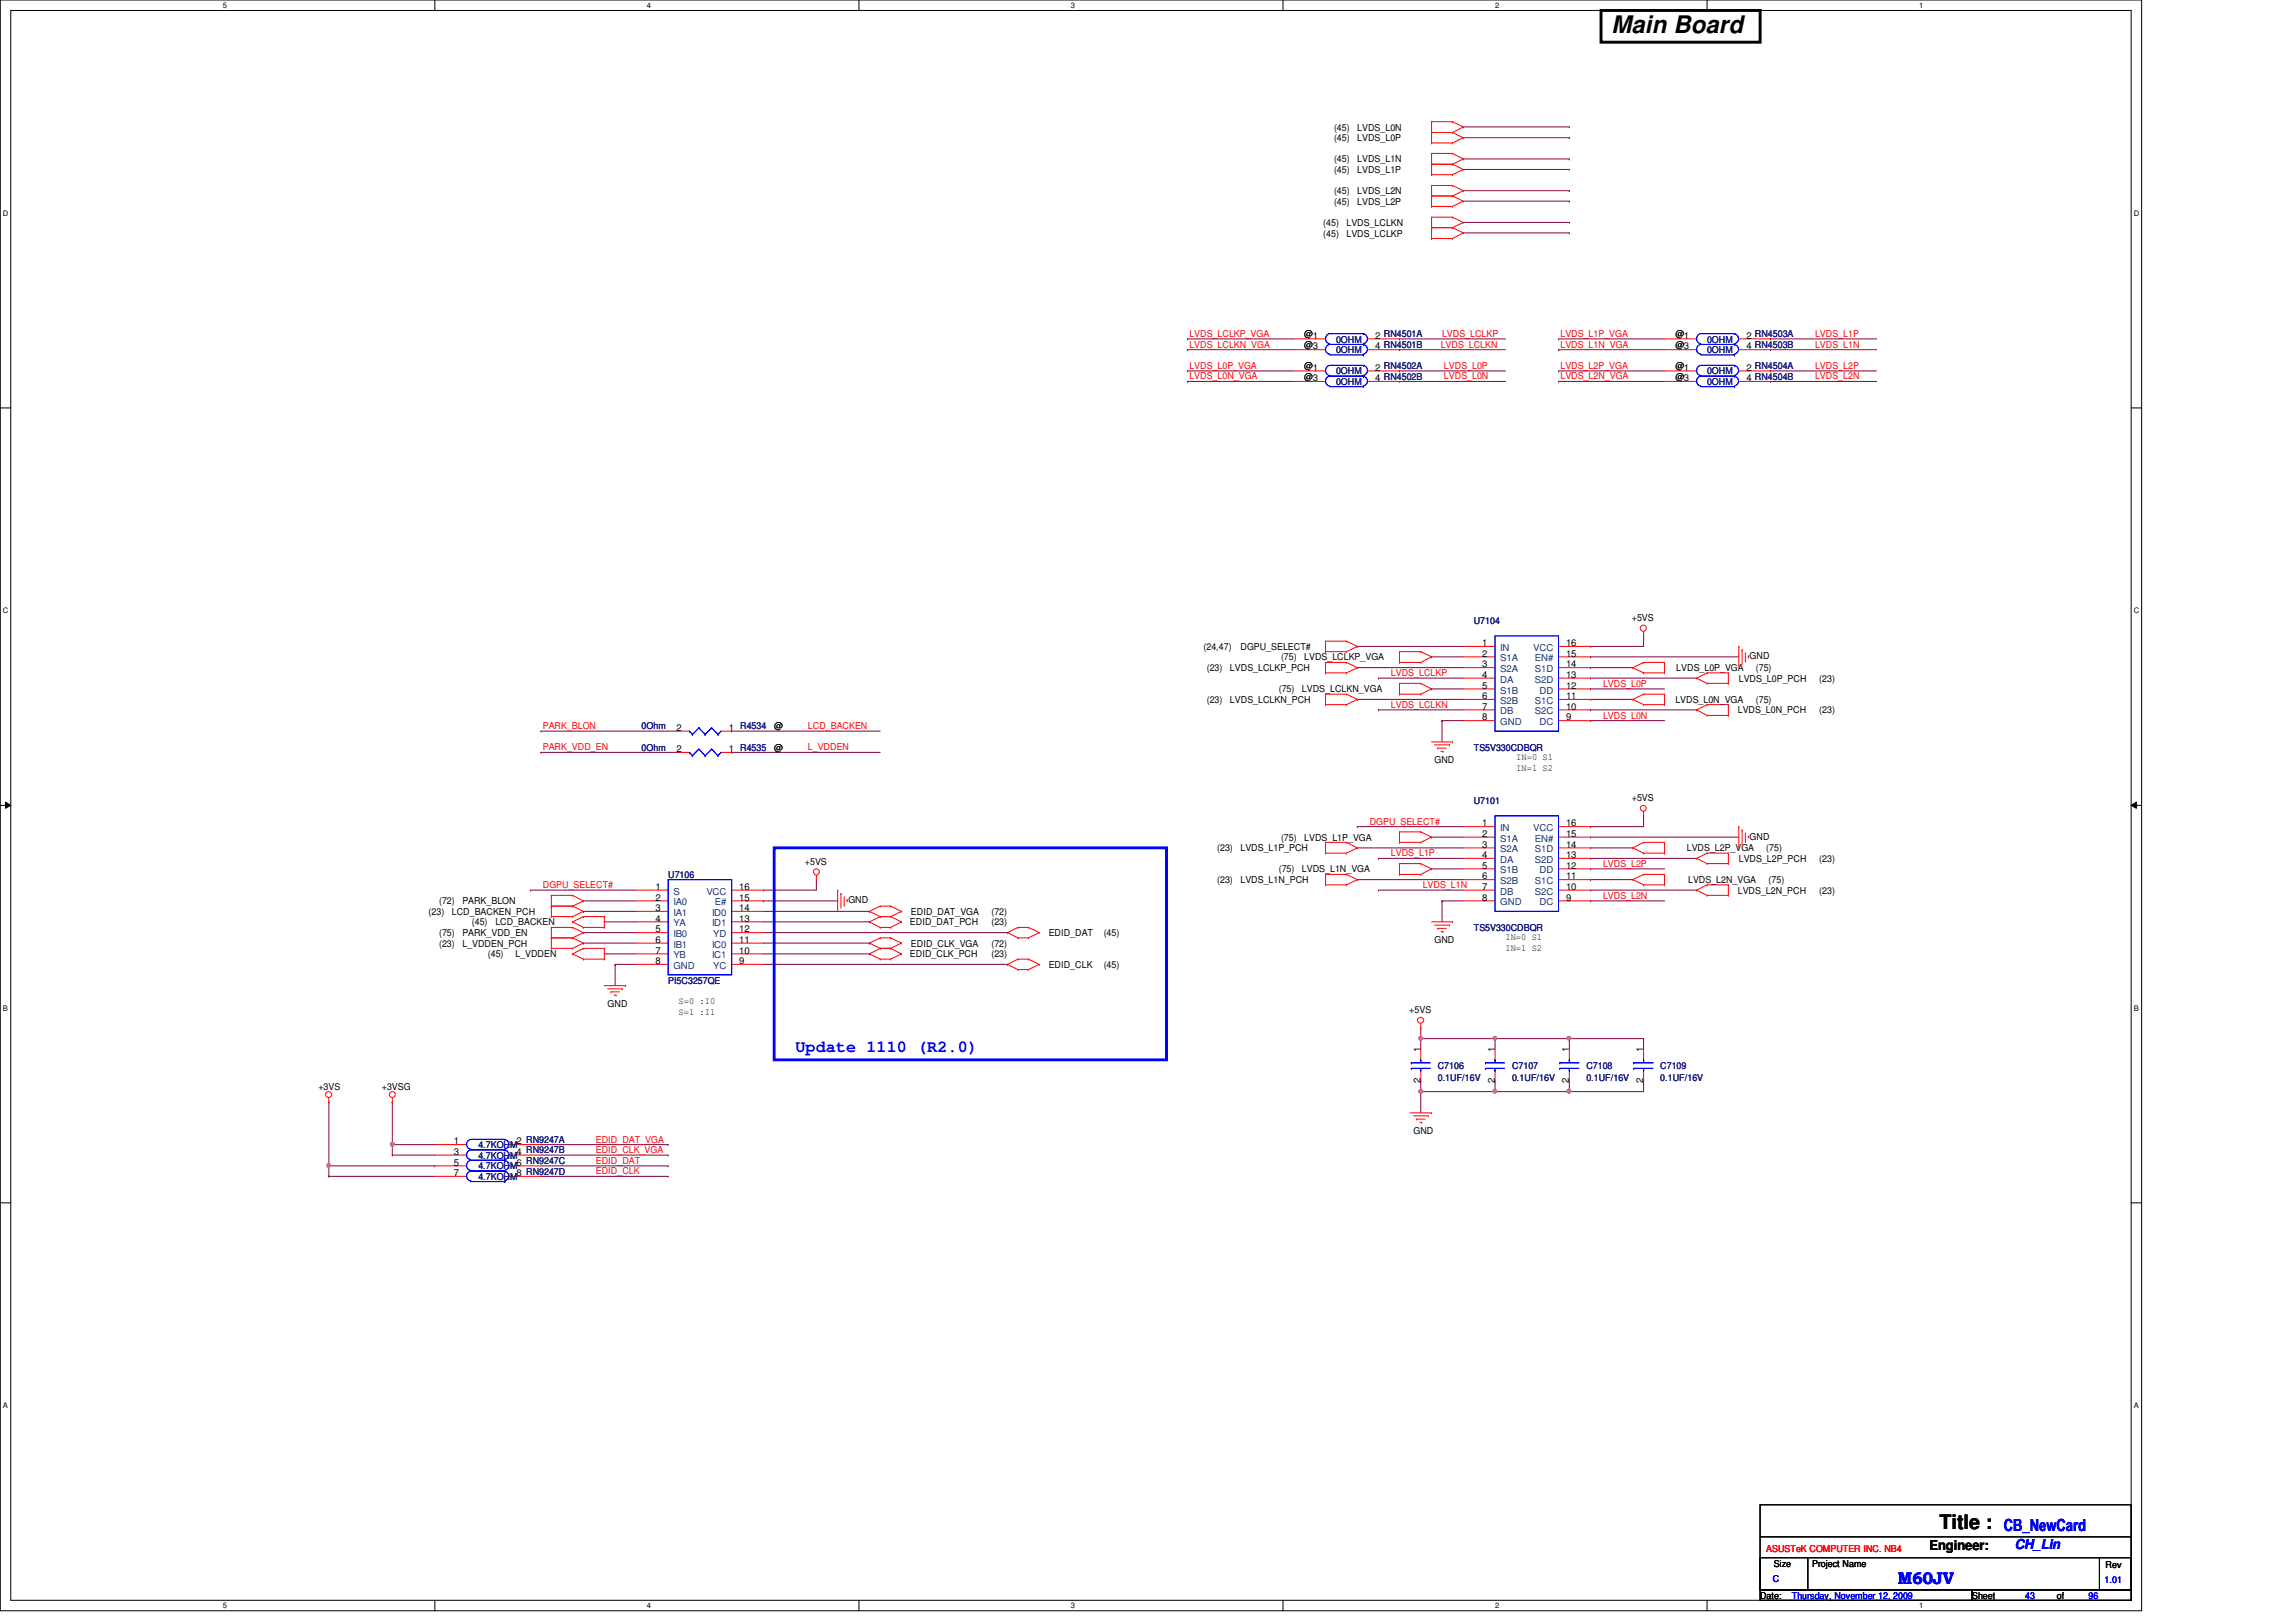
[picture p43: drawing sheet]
<svg xmlns="http://www.w3.org/2000/svg" width="297mm" height="210mm" viewBox="0 0 297 210" stroke-linecap="round" stroke-linejoin="round" font-family="sans-serif">
<defs><g id="words">
<text font-size="3.1" x="208.5" y="4.2">Main Board</text>
<text font-size="2.6" x="250.9" y="197.9">Title :</text>
<g font-size="2.2" fill="#00f">
<text x="102.9" y="136.2">Update 1110 (R2.0)</text>
<text x="259.2" y="198.2">CB_NewCard</text>
<text x="245.5" y="205">M60JV</text>
</g>
<text font-size="1.8" x="249.6" y="200.5">Engineer:</text>
<text font-size="1.8" fill="#00f" x="260.6" y="200.5">CH_Lin</text>
<g font-size="1.2">
<text x="172.6" y="16.9">(45)</text>
<text x="175.6" y="16.9">LVDS_L0N</text>
<text x="172.6" y="18.3">(45)</text>
<text x="172.6" y="22.4">(45)</text>
<text x="172.6" y="21">(45)</text>
<text x="175.6" y="18.3">LVDS_L0P</text>
<text x="175.6" y="22.4">LVDS_L1P</text>
<text x="175.6" y="21">LVDS_L1N</text>
<text x="171.2" y="29.3">(45)</text>
<text x="172.6" y="25.1">(45)</text>
<text x="172.6" y="26.5">(45)</text>
<text x="174.2" y="29.3">LVDS_LCLKN</text>
<text x="175.6" y="25.1">LVDS_L2N</text>
<text x="175.6" y="26.5">LVDS_L2P</text>
<text x="171.2" y="30.6">(45)</text>
<text x="174.2" y="30.6">LVDS_LCLKP</text>
<text x="168.7" y="43.6">@1</text>
<text x="168.7" y="47.8">@1</text>
<text x="168.7" y="45">@3</text>
<text x="177.9" y="43.8">2 RN4501A</text>
<text x="177.9" y="48">2 RN4502A</text>
<text x="177.9" y="45.2">4 RN4501B</text>
<text x="216.7" y="47.8">@1</text>
<text x="216.7" y="43.6">@1</text>
<text x="216.7" y="45">@3</text>
<text x="225.9" y="48">2 RN4504A</text>
<text x="225.9" y="43.8">2 RN4503A</text>
<text x="225.9" y="45.2">4 RN4503B</text>
<text x="168.7" y="49.1">@3</text>
<text x="177.9" y="49.3">4 RN4502B</text>
<text x="216.7" y="49.1">@3</text>
<text x="225.9" y="49.3">4 RN4504B</text>
<text x="191.8" y="83.6">1</text>
<text x="202.6" y="83.6">16</text>
<text x="211.1" y="80.4">+5VS</text>
<text x="155.7" y="84.1">(24,47)</text>
<text x="156.1" y="86.9">(23)</text>
<text x="159.1" y="86.9">LVDS_LCLKP_PCH</text>
<text x="160.5" y="84.1">DGPU_SELECT#</text>
<text x="165.4" y="89.6">(75)</text>
<text x="165.7" y="85.5">(75)</text>
<text x="168.4" y="89.6">LVDS_LCLKN_VGA</text>
<text x="168.7" y="85.5">LVDS_LCLKP_VGA</text>
<text x="191.8" y="85">2</text>
<text x="191.8" y="86.4">3</text>
<text x="191.8" y="87.7">4</text>
<text x="191.8" y="89.1">5</text>
<text x="202.6" y="85">15</text>
<text x="202.6" y="86.4">14</text>
<text x="202.6" y="87.7">13</text>
<text x="202.6" y="89.1">12</text>
<text x="216.9" y="86.9">LVDS_L0P_VGA</text>
<text x="225" y="88.2">LVDS_L0P_PCH</text>
<text x="226.4" y="85.3">GND</text>
<text x="227.2" y="86.9">(75)</text>
<text x="235.4" y="88.2">(23)</text>
<text x="87.5" y="94.6">2</text>
<text x="94.3" y="94.6">1 R4534</text>
<text x="100.2" y="94.4">@</text>
<text x="156.1" y="91">(23)</text>
<text x="159.1" y="91">LVDS_LCLKN_PCH</text>
<text x="191.8" y="90.5">6</text>
<text x="191.8" y="91.8">7</text>
<text x="191.8" y="93.2">8</text>
<text x="202.6" y="90.5">11</text>
<text x="202.6" y="91.8">10</text>
<text x="202.6" y="93.2">9</text>
<text x="216.7" y="91">LVDS_L0N_VGA</text>
<text x="224.8" y="92.3">LVDS_L0N_PCH</text>
<text x="227.2" y="91">(75)</text>
<text x="235.4" y="92.3">(23)</text>
<text x="87.5" y="97.3">2</text>
<text x="94.3" y="97.3">1 R4535</text>
<text x="100.2" y="97.2">@</text>
<text x="185.6" y="98.8">GND</text>
<text x="196.2" y="99.7">IN=1 S2</text>
<text x="196.2" y="98.4">IN=0 S1</text>
<text x="191.8" y="106.9">1</text>
<text x="202.6" y="106.9">16</text>
<text x="211.1" y="103.7">+5VS</text>
<text x="104.1" y="112">+5VS</text>
<text x="157.5" y="110.2">(23)</text>
<text x="160.5" y="110.2">LVDS_L1P_PCH</text>
<text x="165.4" y="112.9">(75)</text>
<text x="165.7" y="108.8">(75)</text>
<text x="168.4" y="112.9">LVDS_L1N_VGA</text>
<text x="168.7" y="108.8">LVDS_L1P_VGA</text>
<text x="191.8" y="108.3">2</text>
<text x="191.8" y="109.7">3</text>
<text x="191.8" y="111">4</text>
<text x="191.8" y="112.4">5</text>
<text x="191.8" y="113.8">6</text>
<text x="202.6" y="108.3">15</text>
<text x="202.6" y="109.7">14</text>
<text x="202.6" y="111">13</text>
<text x="202.6" y="112.4">12</text>
<text x="202.6" y="113.8">11</text>
<text x="218.2" y="110.2">LVDS_L2P_VGA</text>
<text x="225" y="111.5">LVDS_L2P_PCH</text>
<text x="226.4" y="108.7">GND</text>
<text x="228.5" y="110.2">(75)</text>
<text x="235.4" y="111.5">(23)</text>
<text x="55.5" y="118.4">(23)</text>
<text x="56.8" y="117">(72)</text>
<text x="58.5" y="118.4">LCD_BACKEN_PCH</text>
<text x="59.8" y="117">PARK_BLON</text>
<text x="61" y="119.8">(45)</text>
<text x="64.1" y="119.8">LCD_BACKEN</text>
<text x="84.8" y="115.1">1</text>
<text x="84.8" y="116.5">2</text>
<text x="84.8" y="117.9">3</text>
<text x="84.8" y="119.3">4</text>
<text x="95.6" y="119.3">13</text>
<text x="95.6" y="117.9">14</text>
<text x="95.6" y="116.5">15</text>
<text x="95.6" y="115.1">16</text>
<text x="109.8" y="116.9">GND</text>
<text x="117.7" y="119.8">EDID_DAT_PCH</text>
<text x="117.9" y="118.4">EDID_DAT_VGA</text>
<text x="128.3" y="119.8">(23)</text>
<text x="128.3" y="118.4">(72)</text>
<text x="157.5" y="114.3">(23)</text>
<text x="160.5" y="114.3">LVDS_L1N_PCH</text>
<text x="191.8" y="115.1">7</text>
<text x="191.8" y="116.5">8</text>
<text x="202.6" y="115.1">10</text>
<text x="202.6" y="116.5">9</text>
<text x="218.4" y="114.3">LVDS_L2N_VGA</text>
<text x="224.8" y="115.7">LVDS_L2N_PCH</text>
<text x="228.8" y="114.3">(75)</text>
<text x="235.4" y="115.7">(23)</text>
<text x="56.8" y="122.5">(23)</text>
<text x="56.8" y="121.2">(75)</text>
<text x="59.8" y="122.5">L_VDDEN_PCH</text>
<text x="59.8" y="121.2">PARK_VDD_EN</text>
<text x="63.1" y="123.9">(45)</text>
<text x="66.7" y="123.9">L_VDDEN</text>
<text x="84.8" y="120.6">5</text>
<text x="84.8" y="122">6</text>
<text x="84.8" y="123.4">7</text>
<text x="84.8" y="124.8">8</text>
<text x="95.6" y="124.8">9</text>
<text x="95.6" y="123.4">10</text>
<text x="95.6" y="122">11</text>
<text x="95.6" y="120.6">12</text>
<text x="117.7" y="123.9">EDID_CLK_PCH</text>
<text x="117.9" y="122.5">EDID_CLK_VGA</text>
<text x="128.3" y="123.9">(23)</text>
<text x="128.3" y="122.5">(72)</text>
<text x="135.7" y="125.3">EDID_CLK</text>
<text x="135.7" y="121.2">EDID_DAT</text>
<text x="142.8" y="121.2">(45)</text>
<text x="142.8" y="125.3">(45)</text>
<text x="185.6" y="122.1">GND</text>
<text x="194.8" y="123.1">IN=1 S2</text>
<text x="194.8" y="121.7">IN=0 S1</text>
<text x="78.6" y="130.3">GND</text>
<text x="87.8" y="131.3">S=1 :I1</text>
<text x="87.8" y="129.9">S=0 :I0</text>
<text x="182.3" y="131.1">+5VS</text>
<text x="183.8" y="136.2" transform="rotate(-90 183.8 136.2)">1</text>
<text x="193.4" y="136.2" transform="rotate(-90 193.4 136.2)">1</text>
<text x="203" y="136.2" transform="rotate(-90 203 136.2)">1</text>
<text x="212.6" y="136.2" transform="rotate(-90 212.6 136.2)">1</text>
<text x="41.2" y="141">+3VS</text>
<text x="49.4" y="141">+3VSG</text>
<text x="183.8" y="140.2" transform="rotate(-90 183.8 140.2)">2</text>
<text x="193.4" y="140.2" transform="rotate(-90 193.4 140.2)">2</text>
<text x="203" y="140.2" transform="rotate(-90 203 140.2)">2</text>
<text x="212.6" y="140.2" transform="rotate(-90 212.6 140.2)">2</text>
<text x="58.7" y="148.1">1</text>
<text x="58.7" y="149.4">3</text>
<text x="66.8" y="148.1">2 RN9247A</text>
<text x="66.8" y="149.4">4 RN9247B</text>
<text x="182.9" y="146.8">GND</text>
<text x="58.7" y="150.8">5</text>
<text x="58.7" y="152.2">7</text>
<text x="66.8" y="150.8">6 RN9247C</text>
<text x="66.8" y="152.2">8 RN9247D</text>
<text x="229.5" y="202.7">Size</text>
<text x="234.4" y="202.7">Project Name</text>
<text x="272.4" y="202.9">Rev</text>
<text x="227.7" y="206.9">Date:</text>
<text x="255.1" y="206.9">Sheet</text>
<text x="266.1" y="206.9">of</text>
</g>
<g font-size="1.2" fill="#f00">
<text x="153.9" y="43.6">LVDS_LCLKP_VGA</text>
<text x="153.9" y="47.8">LVDS_L0P_VGA</text>
<text x="153.9" y="45">LVDS_LCLKN_VGA</text>
<text x="186.4" y="45">LVDS_LCLKN</text>
<text x="186.6" y="43.6">LVDS_LCLKP</text>
<text x="186.8" y="47.8">LVDS_L0P</text>
<text x="201.9" y="43.6">LVDS_L1P_VGA</text>
<text x="201.9" y="47.8">LVDS_L2P_VGA</text>
<text x="201.9" y="45">LVDS_L1N_VGA</text>
<text x="234.8" y="45">LVDS_L1N</text>
<text x="234.8" y="43.6">LVDS_L1P</text>
<text x="234.8" y="47.8">LVDS_L2P</text>
<text x="153.9" y="49.1">LVDS_L0N_VGA</text>
<text x="186.8" y="49.1">LVDS_L0N</text>
<text x="201.9" y="49.1">LVDS_L2N_VGA</text>
<text x="234.8" y="49.1">LVDS_L2N</text>
<text x="180" y="87.5">LVDS_LCLKP</text>
<text x="207.4" y="88.9">LVDS_L0P</text>
<text x="70.2" y="94.4">PARK_BLON</text>
<text x="104.5" y="94.4">LCD_BACKEN</text>
<text x="180" y="91.6">LVDS_LCLKN</text>
<text x="207.4" y="93">LVDS_L0N</text>
<text x="70.2" y="97.1">PARK_VDD_EN</text>
<text x="104.5" y="97.1">L_VDDEN</text>
<text x="177.2" y="106.7">DGPU_SELECT#</text>
<text x="180" y="110.8">LVDS_L1P</text>
<text x="207.4" y="112.2">LVDS_L2P</text>
<text x="70.2" y="114.9">DGPU_SELECT#</text>
<text x="184.1" y="114.9">LVDS_L1N</text>
<text x="207.4" y="116.3">LVDS_L2N</text>
<text x="77.1" y="147.9">EDID_DAT_VGA</text>
<text x="77.1" y="149.2">EDID_CLK_VGA</text>
<text x="77.1" y="150.6">EDID_DAT</text>
<text x="77.1" y="152">EDID_CLK</text>
<text x="228.5" y="200.8">ASUSTeK COMPUTER INC. NB4</text>
</g>
<g font-size="1.2" fill="#000080">
<text x="172.8" y="44.3">0OHM</text>
<text x="172.8" y="45.7">0OHM</text>
<text x="220.8" y="44.3">0OHM</text>
<text x="220.8" y="45.7">0OHM</text>
<text x="172.8" y="49.8">0OHM</text>
<text x="172.8" y="48.4">0OHM</text>
<text x="220.8" y="49.8">0OHM</text>
<text x="220.8" y="48.4">0OHM</text>
<text x="190.7" y="80.7">U7104</text>
<text x="83" y="94.4">0Ohm</text>
<text x="83" y="97.2">0Ohm</text>
<text x="190.7" y="97.2">TS5V330CDBQR</text>
<text x="190.7" y="104">U7101</text>
<text x="86.4" y="113.6">U7106</text>
<text x="190.7" y="120.4">TS5V330CDBQR</text>
<text x="86.4" y="127.3">PI5C3257QE</text>
<text x="186" y="138.3">C7106</text>
<text x="186" y="139.9">0.1UF/16V</text>
<text x="195.6" y="138.3">C7107</text>
<text x="195.6" y="139.9">0.1UF/16V</text>
<text x="205.2" y="138.3">C7108</text>
<text x="205.2" y="139.9">0.1UF/16V</text>
<text x="214.8" y="138.3">C7109</text>
<text x="214.8" y="139.9">0.1UF/16V</text>
<text x="61.9" y="148.6">4.7KOHM</text>
<text x="61.9" y="149.9">4.7KOHM</text>
<text x="61.9" y="151.3">4.7KOHM</text>
<text x="61.9" y="152.7">4.7KOHM</text>
</g>
<g font-size="1.2" fill="#004080">
<text x="194.1" y="84.2">IN</text>
<text x="194.1" y="85.6">S1A</text>
<text x="194.1" y="87">S2A</text>
<text x="194.1" y="88.3">DA</text>
<text x="194.1" y="89.7">S1B</text>
<text x="198.4" y="84.2">VCC</text>
<text x="198.6" y="85.6">EN#</text>
<text x="198.6" y="87">S1D</text>
<text x="198.6" y="88.3">S2D</text>
<text x="199.2" y="89.7">DD</text>
<text x="194.1" y="91.1">S2B</text>
<text x="194.1" y="92.5">DB</text>
<text x="194.1" y="93.9">GND</text>
<text x="198.6" y="91.1">S1C</text>
<text x="198.6" y="92.5">S2C</text>
<text x="199.2" y="93.9">DC</text>
<text x="194.1" y="107.6">IN</text>
<text x="198.4" y="107.6">VCC</text>
<text x="194.1" y="108.9">S1A</text>
<text x="194.1" y="110.3">S2A</text>
<text x="194.1" y="111.7">DA</text>
<text x="194.1" y="113">S1B</text>
<text x="198.6" y="108.9">EN#</text>
<text x="198.6" y="110.3">S1D</text>
<text x="198.6" y="111.7">S2D</text>
<text x="199.2" y="113">DD</text>
<text x="87.1" y="115.8">S</text>
<text x="87.1" y="117.2">IA0</text>
<text x="87.1" y="118.5">IA1</text>
<text x="87.1" y="119.9">YA</text>
<text x="91.4" y="115.8">VCC</text>
<text x="92.1" y="119.9">ID1</text>
<text x="92.1" y="118.5">ID0</text>
<text x="92.5" y="117.2">E#</text>
<text x="194.1" y="114.4">S2B</text>
<text x="194.1" y="115.8">DB</text>
<text x="194.1" y="117.2">GND</text>
<text x="198.6" y="114.4">S1C</text>
<text x="198.6" y="115.8">S2C</text>
<text x="199.2" y="117.2">DC</text>
<text x="87.1" y="121.3">IB0</text>
<text x="87.1" y="122.6">IB1</text>
<text x="87.1" y="124">YB</text>
<text x="87.1" y="125.4">GND</text>
<text x="92.1" y="124">IC1</text>
<text x="92.1" y="122.6">IC0</text>
<text x="92.3" y="125.4">YC</text>
<text x="92.3" y="121.3">YD</text>
</g>
<g font-size="1.2" fill="#00f">
<text x="229.4" y="204.7">C</text>
<text x="231.8" y="206.9">Thursday, November 12, 2009</text>
<text x="262" y="206.9">43</text>
<text x="270.2" y="206.9">96</text>
<text x="272.3" y="204.8">1.01</text>
</g>
<g font-size="1">
<text x="28.8" y="1">5</text>
<text x="83.7" y="1">4</text>
<text x="138.6" y="1">3</text>
<text x="193.4" y="1">2</text>
<text x="248.3" y="1">1</text>
<text x=".4" y="27.9">D</text>
<text x="276.1" y="27.9">D</text>
<text x=".4" y="79.4">C</text>
<text x="276.1" y="79.4">C</text>
<text x=".4" y="130.8">B</text>
<text x="276.1" y="130.8">B</text>
<text x=".4" y="182.2">A</text>
<text x="276.1" y="182.2">A</text>
<text x="28.8" y="208.1">5</text>
<text x="83.7" y="208.1">4</text>
<text x="138.6" y="208.1">3</text>
<text x="193.4" y="208.1">2</text>
<text x="248.3" y="208.1">1</text>
</g>
</g></defs>
<path d="M0 0h277.1v208.4h-277.1zM1.4 1.4h274.3v205.7h-274.3z" fill="none" stroke="#000" stroke-width=".13"/>
<g fill="#fff">
<path d="M28.8 .1h.6v1.1h-.6z"/>
<path d="M28.8 207.2h.6v1.1h-.6z"/>
</g>
<path d="M56.3 0v1.4M56.3 207.1v1.3" fill="none" stroke="#000" stroke-width=".13"/>
<g fill="#fff">
<path d="M83.7 .1h.5v1.1h-.5z"/>
<path d="M83.7 207.2h.5v1.1h-.5z"/>
</g>
<path d="M111.1 0v1.4M111.1 207.1v1.3" fill="none" stroke="#000" stroke-width=".13"/>
<g fill="#fff">
<path d="M138.6 .1h.5v1.1h-.5z"/>
<path d="M138.6 207.2h.5v1.1h-.5z"/>
</g>
<path d="M166 0v1.4M166 207.1v1.3" fill="none" stroke="#000" stroke-width=".13"/>
<g fill="#fff">
<path d="M193.4 .1h.6v1.1h-.6z"/>
<path d="M193.4 207.2h.6v1.1h-.6z"/>
</g>
<path d="M220.8 0v1.4M220.8 207.1v1.3" fill="none" stroke="#000" stroke-width=".13"/>
<g fill="#fff">
<path d="M248.3 .1h.5v1.1h-.5z"/>
<path d="M248.3 207.2h.5v1.1h-.5z"/>
<path d="M.4 27.1h.7v1.1h-.7z"/>
<path d="M276.1 27.1h.7v1.1h-.7z"/>
<path d="M.4 78.5h.7v1.1h-.7z"/>
<path d="M276.1 78.5h.7v1.1h-.7z"/>
</g>
<path d="M0 52.8h1.4M275.7 52.8h1.4" fill="none" stroke="#000" stroke-width=".13"/>
<g fill="#fff">
<path d="M.4 129.9h.6v1.1h-.6z"/>
<path d="M276.1 129.9h.6v1.1h-.6z"/>
</g>
<path d="M0 104.2h1.4M.7 103.8l.7 .4-.7 .4zM275.7 104.2l.7-.4v.8zM275.7 104.2h1.4" fill="none" stroke="#000" stroke-width=".13"/>
<path d="M.7 103.8l.7 .4-.7 .4zM275.7 104.2l.7-.4v.8z" fill="#000"/>
<g fill="#fff">
<path d="M.4 181.4h.6v1.1h-.6z"/>
<path d="M276.1 181.4h.6v1.1h-.6z"/>
</g>
<path d="M0 155.7h1.4M275.7 155.7h1.4" fill="none" stroke="#000" stroke-width=".13"/>
<path d="M183.8 133h.1M183.8 139.9h.1M183.8 134.4h.1M183.8 133v1.4M183.8 139.9v1.4M183.8 134.4h9.6" fill="none" stroke="#800040" stroke-width=".13"/>
<path d="M193.2 134.2l.2-.1 .2 .1-.1 .3-.1 .1-.2-.1z" fill-rule="evenodd" fill="#f0f"/>
<path d="M193.2 134.2l.2-.1 .2 .1-.1 .3-.1 .1-.2-.1z" fill="none" stroke="#f0f" stroke-width=".13"/>
<circle cx="183.8" cy="134.4" r=".26" fill="#f0f"/>
<circle cx="183.8" cy="134.4" r=".26" fill="none" stroke="#f0f" stroke-width=".13"/>
<path d="M183.8 134.4h.1M183.8 134.4v1.4M193.4 134.4h.1M193.4 134.4v1.4M183.8 141.3h.1M183.8 141.3h9.6" fill="none" stroke="#800040" stroke-width=".13"/>
<path d="M193.2 141h.2l.2 .1-.1 .3-.1 .1-.2-.1z" fill-rule="evenodd" fill="#f0f"/>
<path d="M193.2 141h.2l.2 .1-.1 .3-.1 .1-.2-.1z" fill="none" stroke="#f0f" stroke-width=".13"/>
<circle cx="183.8" cy="141.2" r=".26" fill="#f0f"/>
<circle cx="183.8" cy="141.2" r=".26" fill="none" stroke="#f0f" stroke-width=".13"/>
<path d="M193.4 139.9h.1M193.4 139.9v1.4M203 134.4h.1M203 134.4h9.6M183.8 141.3h.1M183.8 141.3v2.7" fill="none" stroke="#800040" stroke-width=".13"/>
<circle cx="203" cy="134.4" r=".26" fill="#f0f"/>
<circle cx="203" cy="134.4" r=".26" fill="none" stroke="#f0f" stroke-width=".13"/>
<path d="M203 134.4h.1M203 134.4v1.4M203 141.3h.1M203 141.3h9.6" fill="none" stroke="#800040" stroke-width=".13"/>
<circle cx="203" cy="141.2" r=".26" fill="#f0f"/>
<circle cx="203" cy="141.2" r=".26" fill="none" stroke="#f0f" stroke-width=".13"/>
<g fill="none" stroke="#800040" stroke-width=".13">
<path d="M189.3 16.4h13.7M189.3 17.8h13.7M203 16.4h.1M203 17.8h.1M189.3 20.6h13.7M189.3 21.9h13.7M189.3 24.7h13.7M189.3 26h13.7M189.3 28.8h13.7M189.3 30.1h13.7M203 20.6h.1M203 21.9h.1"/>
<path d="M203 24.7h.1M203 26h.1M203 28.8h.1M203 30.1h.1M153.6 43.9h.1M153.6 48h.1M153.6 49.4h.1M153.6 45.3h.1M153.6 43.9h13.7M153.6 45.3h13.7M153.6 49.4h13.7M153.6 48h13.7"/>
<path d="M181.1 43.9h.1M181.1 49.4h.1M181.1 45.3h.1M181.1 48h.1M181.1 43.9h13.7M181.1 45.3h13.7M181.1 49.4h13.7M181.1 48h13.7M201.6 43.9h.1M201.6 48h.1M201.6 49.4h.1M201.6 45.3h.1"/>
<path d="M201.6 43.9h13.7M201.6 45.3h13.7M201.6 49.4h13.7M201.6 48h13.7M229.1 45.3h.1M229.1 43.9h.1M229.1 49.4h.1M229.1 48h.1M229.1 43.9h13.7M229.1 45.3h13.7M229.1 49.4h13.7M229.1 48h13.7"/>
<path d="M70 94.6h.1M70 97.4h.1M70 94.6h17.8M70 97.4h17.8M94.7 94.6h.1M94.7 97.4h.1M94.7 94.6h19.2M94.7 97.4h19.2M175.6 83.7h.1M175.6 86.4h.1M175.6 90.5h.1M175.6 86.4h13.7"/>
<path d="M175.6 83.7h13.7M175.6 90.5h13.7M178.3 87.8h.1M178.3 91.9h.1M178.3 87.8h11M178.3 91.9h11M185.2 89.2h.1M185.2 85h.1M185.2 89.2h4.1M185.2 85h4.1M186.6 93.3h.1M186.6 93.3v2.7"/>
<path d="M186.6 93.3h2.7M205.8 86.4h.1M205.8 83.7h.1M205.8 93.3h.1M205.8 89.2h.1M205.8 87.8h.1M205.8 90.5h.1M205.8 91.9h.1M205.8 85h.1M205.8 89.2h9.5M205.8 93.3h9.5M205.8 86.4h5.4"/>
<path d="M205.8 87.8h13.7M205.8 91.9h13.7M205.8 85h19.2M205.8 90.5h5.4M212.6 82.3h.1M212.6 82.3v1.4h-6.8M68.6 115.2h.1M68.6 115.2h13.7M75.5 116.6h.1M75.5 117.9h.1M75.5 116.6h6.8M75.5 117.9h6.8"/>
<path d="M78.2 119.3h.1M78.2 119.3h4.1M98.8 115.2h.1M98.8 116.6h.1M98.8 116.6h9.6M98.8 117.9h13.7M98.8 119.3h13.7M105.6 113.8h.1M105.6 113.8v1.4h-6.8M112.5 117.9h.1M112.5 119.3h.1M175.6 107h.1"/>
<path d="M175.6 109.7h.1M175.6 113.8h.1M175.6 107h13.7M175.6 109.7h13.7M175.6 113.8h13.7M178.3 115.2h.1M178.3 111.1h.1M178.3 115.2h11M178.3 111.1h11M185.2 108.3h.1M185.2 112.4h.1M185.2 108.3h4.1"/>
<path d="M185.2 112.4h4.1M186.6 116.6h.1M186.6 116.6v2.7M186.6 116.6h2.7M205.8 111.1h.1M205.8 109.7h.1M205.8 113.8h.1M205.8 115.2h.1M205.8 107h.1M205.8 116.6h.1M205.8 112.4h.1M205.8 108.3h.1"/>
<path d="M205.8 116.6h9.5M205.8 115.2h13.7M205.8 111.1h13.7M205.8 109.7h5.4M205.8 113.8h5.4M205.8 108.3h19.2M205.8 112.4h9.5M212.6 105.6h.1M212.6 105.6v1.4h-6.8M75.5 120.7h.1M75.5 122h.1M75.5 120.7h6.8"/>
<path d="M75.5 122h6.8M78.2 123.4h.1M78.2 123.4h4.1M79.6 124.8h.1M79.6 124.8h2.7M79.6 124.8v2.8M98.8 120.7h31.5M98.8 122h13.7M98.8 123.4h13.7M98.8 124.8h31.5M112.5 122h.1M112.5 123.4h.1"/>
<path d="M130.3 120.7h.1M130.3 124.8h.1M193.4 134.4h.1M193.4 134.4h9.6M203 139.9h.1M203 139.9v1.4h-9.6M212.6 134.4h.1M212.6 139.9h.1M212.6 134.4v1.4M212.6 139.9v1.4M50.8 148.1h.1M50.8 149.5h.1"/>
<path d="M50.8 148.1h5.5M50.8 149.5h5.5M50.8 148.1v1.4M70 148.1h16.4M70 149.5h16.4M70 150.9h16.4M70 152.2h16.4M86.4 148.1h.1M86.4 149.5h.1M86.4 150.9h.1M86.4 152.2h.1M193.4 141.3h.1"/>
</g>
<circle cx="50.8" cy="148.1" r=".26" fill="#f0f"/>
<circle cx="50.8" cy="148.1" r=".26" fill="none" stroke="#f0f" stroke-width=".13"/>
<path d="M42.5 142.6h.1M42.5 142.6v8.3h13.8M50.8 142.6h.1M50.8 142.6v5.5M56.3 150.9h.1" fill="none" stroke="#800040" stroke-width=".13"/>
<path d="M42.3 150.6h.2l.2 .1v.3l-.2 .1-.2-.1z" fill-rule="evenodd" fill="#f0f"/>
<path d="M42.3 150.6h.2l.2 .1v.3l-.2 .1-.2-.1z" fill="none" stroke="#f0f" stroke-width=".13"/>
<path d="M42.5 152.2h.1M42.5 150.9h.1M42.5 152.2h13.8M42.5 150.9v1.3" fill="none" stroke="#800040" stroke-width=".13"/>
<g fill="none" stroke="#f00" stroke-width=".13">
<path d="M185.2 17.1h.1M185.2 15.7h.1M185.2 18.5h.1M185.2 19.9h.1M185.2 15.7v2.8M185.2 19.9v2.7M185.2 15.7h2.7M185.2 17.1h2.7M185.2 18.5h2.7M185.2 19.9h2.7M187.9 15.7h.1M187.9 17.1h.1"/>
<path d="M187.9 18.5h.1M187.9 19.9h.1M187.9 15.7l1.4 .7M187.9 17.1l1.4 .7M187.9 19.9l1.4 .7M189.3 16.4h.1M189.3 17.8h.1M189.3 16.4l-1.4 .7M189.3 17.8l-1.4 .7M185.2 30.9h.1M185.2 29.5h.1M185.2 28.1h.1"/>
<path d="M185.2 25.4h.1M185.2 24h.1M185.2 22.6h.1M185.2 21.3h.1M185.2 26.7h.1M185.2 29.5h2.7M185.2 30.9h2.7M185.2 24v2.7M185.2 28.1v2.8M185.2 28.1h2.7M185.2 24h2.7M185.2 25.4h2.7"/>
<path d="M185.2 21.3h2.7M185.2 22.6h2.7M185.2 26.7h2.7M187.9 29.5h.1M187.9 30.9h.1M187.9 28.1h.1M187.9 24h.1M187.9 25.4h.1M187.9 21.3h.1M187.9 22.6h.1M187.9 26.7h.1M187.9 29.5l1.4 .6"/>
<path d="M187.9 28.1l1.4 .7M187.9 24l1.4 .7M187.9 21.3l1.4 .6M187.9 25.4l1.4 .6M189.3 30.1h.1M189.3 28.8h.1M189.3 24.7h.1M189.3 21.9h.1M189.3 26h.1M189.3 20.6h.1M189.3 30.1l-1.4 .8M189.3 28.8l-1.4 .7"/>
<path d="M189.3 24.7l-1.4 .7M189.3 21.9l-1.4 .7M189.3 26l-1.4 .7M189.3 20.6l-1.4 .7M167.3 43.9h4.2M167.3 49.4h4.2M167.3 48h4.2M167.3 45.3h4.2M176.9 43.9h4.2M176.9 49.4h4.2M176.9 48h4.2M176.9 45.3h4.2"/>
<path d="M215.3 43.9h4.2M215.3 49.4h4.2M215.3 48h4.2M215.3 45.3h4.2M225 43.9h4.1M225 49.4h4.1M225 48h4.1M225 45.3h4.1M87.8 94.6h1.4M87.8 97.4h1.4M93.3 94.6h1.4M93.3 97.4h1.4"/>
<path d="M171.5 87.1h.1M171.5 85.7h.1M171.5 91.2h.1M171.5 89.8h.1M171.5 84.3h.1M171.5 83h.1M171.5 89.8h2.7M171.5 84.3h2.7M171.5 85.7h2.7M171.5 87.1h2.7M171.5 83v1.3M171.5 85.7v1.4"/>
<path d="M171.5 89.8v1.4M171.5 91.2h2.7M171.5 83h2.7M174.2 85.7h.1M174.2 87.1h.1M174.2 89.8h.1M174.2 91.2h.1M174.2 84.3h.1M174.2 83h.1M174.2 85.7l1.4 .7M174.2 89.8l1.4 .7M174.2 83l1.4 .7"/>
<path d="M175.6 86.4h.1M175.6 90.5h.1M175.6 83.7h.1M175.6 86.4l-1.4 .7M175.6 90.5l-1.4 .7M175.6 83.7l-1.4 .6M181.1 89.8h.1M181.1 88.4h.1M181.1 85.7h.1M181.1 84.3h.1M181.1 88.4h2.7M181.1 89.8h2.7"/>
<path d="M181.1 84.3v1.4M181.1 88.4v1.4M181.1 84.3h2.7M181.1 85.7h2.7M183.8 88.4h.1M183.8 89.8h.1M183.8 84.3h.1M183.8 85.7h.1M183.8 88.4l1.4 .8M183.8 84.3l1.4 .7M185.2 89.2h.1M185.2 85h.1"/>
<path d="M185.2 89.2l-1.4 .6M185.2 85l-1.4 .7M185.2 96h2.7M185.6 96.4h1.9M186 96.8h.1M186 96.8h1.1M186.4 97.2h.3M186.7 97.2h.1M187.5 96.4h.1M187.9 96h.1M189.3 83.7h4.1M189.3 85h4.1"/>
<path d="M189.3 86.4h4.1M189.3 87.8h4.1M189.3 89.2h4.1M189.3 90.5h4.1M189.3 91.9h4.1M189.3 93.3h4.1M201.6 83.7h4.2M201.6 85h4.2M201.6 86.4h4.2M201.6 87.8h4.2M201.6 89.2h4.2M201.6 90.5h4.2"/>
<path d="M201.6 91.9h4.2M201.6 93.3h4.2M211.2 90.5h.1M211.2 86.4h.1M211.2 90.5l1.4 .7M211.2 86.4l1.4 .7M212.6 89.8h.1M212.6 91.2h.1M212.6 85.7h.1M212.6 87.1h.1M212.6 82.3h.1M212.6 89.8h2.7"/>
<path d="M212.6 85.7h2.7M212.6 87.1h2.7M212.6 91.2h2.7M212.6 89.8l-1.4 .7M212.6 85.7l-1.4 .7M212.6 81.7v.6M215.3 91.2h.1M215.3 89.8h.1M215.3 87.1h.1M215.3 85.7h.1M215.3 85.7v1.4M215.3 89.8v1.4"/>
<path d="M219.5 91.9h.1M219.5 87.8h.1M219.5 91.9l1.3 .7M219.5 87.8l1.3 .6M220.8 91.2h.1M220.8 92.6h.1M220.8 87.1h.1M220.8 88.4h.1M220.8 88.4h2.8M220.8 87.1h2.8M220.8 91.2h2.8M220.8 91.2l-1.3 .7"/>
<path d="M220.8 92.6h2.8M220.8 87.1l-1.3 .7M223.6 92.6h.1M223.6 91.2h.1M223.6 88.4h.1M223.6 87.1h.1M223.6 87.1v1.3M223.6 91.2v1.4M225 83.7h.1M225 83.7v2.7M225.4 84.1h.1M225.4 84.1v1.9"/>
<path d="M225.8 85.6h.1M225.8 84.5v1.1M226.2 84.9h.1M226.2 84.9v.3M71.3 115.9h.1M71.3 117.3h.1M71.3 118.6h.1M71.3 115.9h2.8M71.3 115.9v2.7M71.3 117.3h2.8M71.3 118.6h2.8M74.1 115.9h.1"/>
<path d="M74.1 117.3h.1M74.1 118.6h.1M74.1 119.3h.1M74.1 115.9l1.4 .7M74.1 117.3l1.4 .6M74.1 119.3l1.4 .7M75.5 116.6h.1M75.5 117.9h.1M75.5 118.6h.1M75.5 116.6l-1.4 .7M75.5 118.6h2.7M75.5 117.9l-1.4 .7"/>
<path d="M75.5 118.6l-1.4 .7M78.2 118.6h.1M78.2 118.6v1.4M82.3 119.3h4.1M82.3 115.2h4.1M82.3 116.6h4.1M82.3 117.9h4.1M94.7 119.3h4.1M94.7 115.2h4.1M94.7 116.6h4.1M94.7 117.9h4.1M105.6 113.8h.1"/>
<path d="M105.6 113.3v.5M108.4 115.2h.1M108.4 115.2v2.7M108.8 115.6h.1M108.8 115.6v1.9M109.2 117.1h.1M109.2 116v1.1M109.6 116.4h.1M109.6 116.4v.3M112.5 119.3h.1M112.5 117.9h.1M112.5 119.3l1.4 .7"/>
<path d="M112.5 117.9l1.4 .7M113.9 118.6h.1M113.9 117.3h.1M113.9 117.3h1.3M113.9 118.6h1.3M113.9 118.6l-1.4 .7M113.9 117.3l-1.4 .6M115.2 118.6h.1M115.2 117.3h.1M115.2 118.6l1.4 .7M115.2 117.3l1.4 .6M116.6 119.3h.1"/>
<path d="M116.6 117.9h.1M116.6 119.3l-1.4 .7M116.6 117.9l-1.4 .7M171.5 110.4h.1M171.5 109h.1M171.5 114.5h.1M171.5 113.2h.1M171.5 109v1.4M171.5 113.2v1.3M171.5 114.5h2.7M171.5 109h2.7M171.5 110.4h2.7"/>
<path d="M171.5 113.2h2.7M174.2 109h.1M174.2 110.4h.1M174.2 113.2h.1M174.2 114.5h.1M174.2 109l1.4 .7M174.2 113.2l1.4 .6M175.6 109.7h.1M175.6 113.8h.1M175.6 109.7l-1.4 .7M175.6 113.8l-1.4 .7M181.1 109h.1"/>
<path d="M181.1 107.7h.1M181.1 113.2h.1M181.1 111.8h.1M181.1 107.7v1.3M181.1 111.8v1.4M181.1 107.7h2.7M181.1 109h2.7M181.1 113.2h2.7M181.1 111.8h2.7M183.8 107.7h.1M183.8 109h.1M183.8 111.8h.1"/>
<path d="M183.8 113.2h.1M183.8 107.7l1.4 .6M183.8 111.8l1.4 .6M185.2 108.3h.1M185.2 112.4h.1M185.2 108.3l-1.4 .7M185.2 112.4l-1.4 .8M185.2 119.3h2.7M185.6 119.7h1.9M187.5 119.7h.1M187.9 119.3h.1M189.3 115.2h4.1"/>
<path d="M189.3 116.6h4.1M189.3 107h4.1M189.3 108.3h4.1M189.3 109.7h4.1M189.3 111.1h4.1M189.3 112.4h4.1M189.3 113.8h4.1M201.6 115.2h4.2M201.6 116.6h4.2M201.6 107h4.2M201.6 108.3h4.2M201.6 109.7h4.2"/>
<path d="M201.6 111.1h4.2M201.6 112.4h4.2M201.6 113.8h4.2M211.2 113.8h.1M211.2 109.7h.1M211.2 113.8l1.4 .7M211.2 109.7l1.4 .7M212.6 113.2h.1M212.6 114.5h.1M212.6 109h.1M212.6 110.4h.1M212.6 105.6h.1"/>
<path d="M212.6 114.5h2.7M212.6 109h2.7M212.6 110.4h2.7M212.6 113.2h2.7M212.6 113.2l-1.4 .6M212.6 109l-1.4 .7M212.6 105v.6M215.3 114.5h.1M215.3 113.2h.1M215.3 110.4h.1M215.3 109h.1M215.3 109v1.4"/>
<path d="M215.3 113.2v1.3M219.5 115.2h.1M219.5 111.1h.1M219.5 115.2l1.3 .7M219.5 111.1l1.3 .7M220.8 114.5h.1M220.8 115.9h.1M220.8 110.4h.1M220.8 111.8h.1M220.8 114.5h2.8M220.8 114.5l-1.3 .7M220.8 115.9h2.8"/>
<path d="M220.8 110.4h2.8M220.8 111.8h2.8M220.8 110.4l-1.3 .7M223.6 115.9h.1M223.6 114.5h.1M223.6 111.8h.1M223.6 110.4h.1M223.6 110.4v1.4M223.6 114.5v1.4M225 107h.1M225 107v2.7M225.4 107.4h.1"/>
<path d="M225.4 107.4v1.9M225.8 108.9h.1M225.8 107.8v1.1M226.2 108.2h.1M226.2 108.2v.3M71.3 121.4h.1M71.3 122.7h.1M71.3 120h.1M71.3 120v2.7M71.3 120h2.8M71.3 121.4h2.8M71.3 122.7h2.8"/>
<path d="M74.1 121.4h.1M74.1 122.7h.1M74.1 120h.1M74.1 123.4h.1M74.1 121.4l1.4 .6M74.1 120l1.4 .7M74.1 123.4l1.4 .7M75.5 120h.1M75.5 122h.1M75.5 120.7h.1M75.5 122.7h.1M75.5 124.1h.1"/>
<path d="M75.5 120h2.7M75.5 122.7h2.7M75.5 122l-1.4 .7M75.5 120.7l-1.4 .7M75.5 122.7l-1.4 .7M75.5 124.1h2.7M78.2 120h.1M78.2 122.7h.1M78.2 124.1h.1M78.2 122.7v1.4M78.2 127.6h2.7M78.6 128h1.9"/>
<path d="M79 128.4h.1M79 128.4h1.1M79.5 128.8h.2M79.7 128.8h.1M80.5 128h.1M80.9 127.6h.1M82.3 120.7h4.1M82.3 122h4.1M82.3 123.4h4.1M82.3 124.8h4.1M94.7 120.7h4.1M94.7 122h4.1"/>
<path d="M94.7 123.4h4.1M94.7 124.8h4.1M112.5 123.4h.1M112.5 122h.1M112.5 123.4l1.4 .7M112.5 122l1.4 .7M113.9 122.7h.1M113.9 124.1h.1M113.9 120h.1M113.9 121.4h.1M113.9 120h1.3M113.9 121.4h1.3"/>
<path d="M113.9 122.7h1.3M113.9 124.1h1.3M113.9 122.7l-1.4 .7M113.9 121.4l-1.4 .6M115.2 122.7h.1M115.2 124.1h.1M115.2 120h.1M115.2 121.4h.1M115.2 122.7l1.4 .7M115.2 121.4l1.4 .6M116.6 123.4h.1M116.6 122h.1"/>
<path d="M116.6 123.4l-1.4 .7M116.6 122l-1.4 .7M130.3 124.8h.1M130.3 120.7h.1M130.3 124.8l1.4 .7M130.3 120.7l1.4 .7M131.7 124.1h.1M131.7 125.5h.1M131.7 120h.1M131.7 121.4h.1M131.7 120h1.3M131.7 121.4h1.3"/>
<path d="M131.7 124.1h1.3M131.7 124.1l-1.4 .7M131.7 125.5h1.3M131.7 120l-1.4 .7M133 124.1h.1M133 125.5h.1M133 120h.1M133 121.4h.1M133 124.1l1.4 .7M133 120l1.4 .7M134.4 124.8h.1M134.4 120.7h.1"/>
<path d="M134.4 124.8l-1.4 .7M134.4 120.7l-1.4 .7M183.8 133h.1M183.8 132.5v.5M183.8 135.8v1.4M183.8 138.5v1.4M186 120.1h.1M186 120.1h1.1M186.4 120.6h.3M186.7 120.6h.1M193.4 135.8v1.4M193.4 138.5v1.4"/>
<path d="M203 135.8v1.4M203 138.5v1.4M212.6 135.8v1.4M212.6 138.5v1.4M42.5 142.6h.1M42.5 142.1v.5M50.8 142.6h.1M50.8 142.1v.5M56.3 148.1h4.1M56.3 149.5h4.1M56.3 150.9h4.1M56.3 152.2h4.1"/>
<path d="M65.9 148.1h4.1M65.9 149.5h4.1M65.9 150.9h4.1M65.9 152.2h4.1M182.5 144h2.7M182.9 144.4h1.9M183.3 144.8h.1M183.3 144.8h1.1M183.7 145.2h.2M183.9 145.2h.1M184.8 144.4h.1M185.2 144h.1"/>
<circle cx="212.6" cy="81.3" r=".39"/>
<circle cx="105.6" cy="112.8" r=".39"/>
<circle cx="212.6" cy="104.6" r=".38"/>
<circle cx="183.8" cy="132" r=".39"/>
<circle cx="42.5" cy="141.6" r=".39"/>
<circle cx="50.8" cy="141.6" r=".38"/>
</g>
<path d="M227.7 194.7h48v11h-48zM227.7 198.9h48M275.7 198.9h.1M227.7 201.6h6.2v4.1h-6.2zM227.7 205.7h27.4v1.4h-27.4zM234 201.6h37.6M255.1 205.7h20.6v1.4h-20.6zM271.6 201.6h4.1v4.1h-4.1zM271.6 201.6h.1" fill="none" stroke="#000" stroke-width=".13"/>
<path d="M207.1 1.4h20.6v4.1h-20.6z" fill="none" stroke="#000" stroke-width=".38"/>
<path d="M100.2 109.7h50.7v27.5h-50.7z" fill="none" stroke="#00f" stroke-width=".38"/>
<g fill="none" stroke="#00f" stroke-width=".13">
<path d="M172 43.2a.67 .67 0 0 0-.5 .7 .67 .67 0 0 0 .5 .6M172 48.7a.65 .65 0 0 0-.5 .6 .65 .65 0 0 0 .5 .7M172 47.3a.67 .67 0 0 0-.5 .7 .67 .67 0 0 0 .5 .6M172 44.6a.65 .65 0 0 0-.5 .6 .65 .65 0 0 0 .5 .6M172 44.6h4.4M172 43.2h4.4M172 50h4.4M172 48.7h4.4M172 47.3h4.4M172 45.9h4.4M176.4 44.6h.1M176.4 43.2h.1"/>
<path d="M176.4 43.2a.67 .67 0 0 1 .5 .7 .67 .67 0 0 1-.5 .6M176.4 50h.1M176.4 48.7h.1M176.4 48.7a.65 .65 0 0 1 .5 .6 .65 .65 0 0 1-.5 .7M176.4 47.3h.1M176.4 47.3a.67 .67 0 0 1 .5 .7 .67 .67 0 0 1-.5 .6M176.4 45.9h.1M176.4 44.6a.65 .65 0 0 1 .5 .6 .65 .65 0 0 1-.5 .6M220 48.7a.65 .65 0 0 0-.5 .6 .65 .65 0 0 0 .5 .7M220 47.3a.67 .67 0 0 0-.5 .7 .67 .67 0 0 0 .5 .6M220 43.2a.67 .67 0 0 0-.5 .7 .67 .67 0 0 0 .5 .6M220 44.6a.65 .65 0 0 0-.5 .6 .65 .65 0 0 0 .5 .6"/>
<path d="M220 44.6h4.4M220 43.2h4.4M220 50h4.4M220 48.7h4.4M220 47.3h4.4M220 45.9h4.4M224.4 50h.1M224.4 48.7h.1M224.4 48.7a.65 .65 0 0 1 .5 .6 .65 .65 0 0 1-.5 .7M224.4 47.3h.1M224.4 47.3a.67 .67 0 0 1 .5 .7 .67 .67 0 0 1-.5 .6M224.4 44.6h.1"/>
<path d="M224.4 43.2h.1M224.4 43.2a.67 .67 0 0 1 .5 .7 .67 .67 0 0 1-.5 .6M224.4 45.9h.1M224.4 44.6a.65 .65 0 0 1 .5 .6 .65 .65 0 0 1-.5 .6M89.2 94.6h.1M89.2 97.4h.1M89.2 94.6l.4 .4M89.2 97.4l.4 .4M89.6 95h.1M89.6 97.8h.1M90.4 94.2h.1M90.4 96.9h.1"/>
<path d="M90.4 94.2l.8 .8M90.4 94.2l-.8 .8M90.4 96.9l.8 .9M90.4 96.9l-.8 .9M91.2 95h.1M91.2 97.8h.1M92.1 94.2h.1M92.1 96.9h.1M92.1 94.2l.8 .8M92.1 94.2l-.9 .8M92.1 96.9l.8 .9M92.1 96.9l-.9 .9"/>
<path d="M92.9 95h.1M92.9 97.8h.1M93.3 94.6l-.4 .4M93.3 97.4l-.4 .4M193.4 82.3h8.2v12.3h-8.2zM86.4 113.8h8.3v12.4h-8.3zM193.4 105.6h8.2v12.3h-8.2zM182.6 137.5h.1M182.6 138.3h.1M182.6 137.5h2.4M182.6 138.3h2.4M183.8 137.2h.1"/>
<path d="M183.8 138.5h.1M183.8 137.2v.3M183.8 138.3v.2M192.2 137.5h.1M192.2 138.3h.1M192.2 137.5h2.4M192.2 138.3h2.4M193.4 137.2h.1M193.4 138.5h.1M193.4 137.2v.3M193.4 138.3v.2M201.8 137.5h.1"/>
<path d="M201.8 138.3h.1M201.8 137.5h2.5M201.8 138.3h2.5M203 137.2h.1M203 138.5h.1M203 137.2v.3M203 138.3v.2M211.4 137.5h.1M211.4 138.3h.1M211.4 137.5h2.5M211.4 138.3h2.5M212.6 137.2h.1"/>
<path d="M212.6 138.5h.1M212.6 137.2v.3M212.6 138.3v.2M60.9 147.4a.65 .65 0 0 0-.5 .7 .65 .65 0 0 0 .5 .6M60.9 148.8a.65 .65 0 0 0-.5 .7 .65 .65 0 0 0 .5 .6M60.9 150.2a.67 .67 0 0 0-.5 .6 .67 .67 0 0 0 .5 .7M60.9 151.6a.65 .65 0 0 0-.5 .6 .65 .65 0 0 0 .5 .6M60.9 147.4h4.4M60.9 148.8h4.4M60.9 150.2h4.4M60.9 151.6h4.4M60.9 152.9h4.4"/>
<path d="M65.3 147.4h.1M65.3 148.8h.1M65.3 147.4a.65 .65 0 0 1 .5 .7 .65 .65 0 0 1-.5 .6M65.3 150.2h.1M65.3 148.8a.65 .65 0 0 1 .5 .7 .65 .65 0 0 1-.5 .6M65.3 151.6h.1M65.3 152.9h.1M65.3 151.6a.65 .65 0 0 1 .5 .6 .65 .65 0 0 1-.5 .6M65.4 150.2a.68 .68 0 0 1 .4 .6 .68 .68 0 0 1-.5 .7"/>
</g>
<path d="M193.2 134.2l.2-.1 .2 .1-.1 .3-.1 .1-.2-.1z" fill-rule="evenodd" fill="#f0f"/>
<path d="M193.2 134.2l.2-.1 .2 .1-.1 .3-.1 .1-.2-.1z" fill="none" stroke="#f0f" stroke-width=".13"/>
<circle cx="183.8" cy="134.4" r=".26" fill="#f0f"/>
<circle cx="183.8" cy="134.4" r=".26" fill="none" stroke="#f0f" stroke-width=".13"/>
<path d="M193.2 141h.2l.2 .1-.1 .3-.1 .1-.2-.1z" fill-rule="evenodd" fill="#f0f"/>
<path d="M193.2 141h.2l.2 .1-.1 .3-.1 .1-.2-.1z" fill="none" stroke="#f0f" stroke-width=".13"/>
<circle cx="183.8" cy="141.2" r=".26" fill="#f0f"/>
<circle cx="183.8" cy="141.2" r=".26" fill="none" stroke="#f0f" stroke-width=".13"/>
<circle cx="203" cy="134.4" r=".26" fill="#f0f"/>
<circle cx="203" cy="134.4" r=".26" fill="none" stroke="#f0f" stroke-width=".13"/>
<circle cx="203" cy="141.2" r=".26" fill="#f0f"/>
<circle cx="203" cy="141.2" r=".26" fill="none" stroke="#f0f" stroke-width=".13"/>
<circle cx="50.8" cy="148.1" r=".26" fill="#f0f"/>
<circle cx="50.8" cy="148.1" r=".26" fill="none" stroke="#f0f" stroke-width=".13"/>
<path d="M42.3 150.6h.2l.2 .1v.3l-.2 .1-.2-.1z" fill-rule="evenodd" fill="#f0f"/>
<path d="M42.3 150.6h.2l.2 .1v.3l-.2 .1-.2-.1z" fill="none" stroke="#f0f" stroke-width=".13"/>
<use href="#words"/>
</svg>
